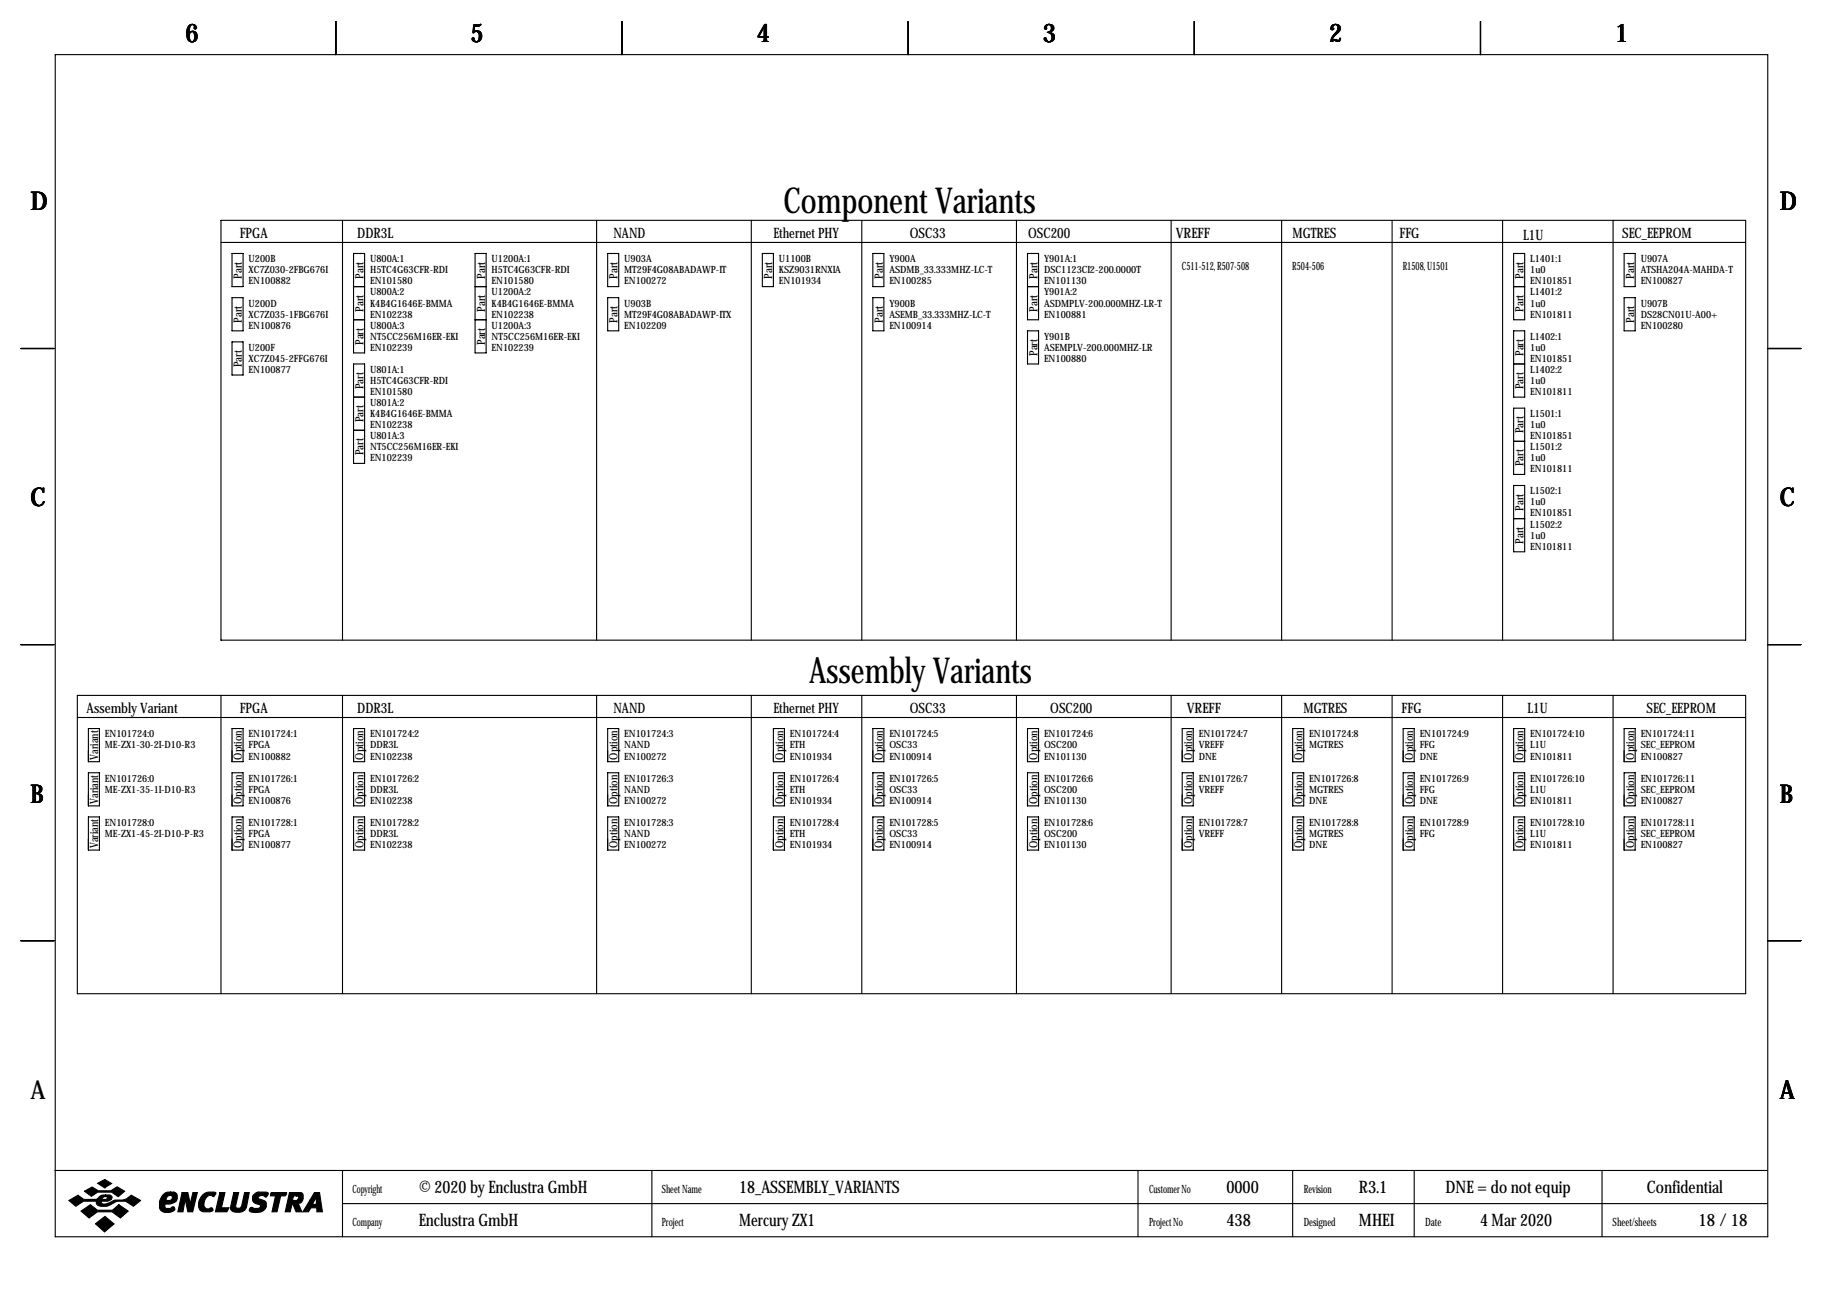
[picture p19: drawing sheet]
<svg xmlns="http://www.w3.org/2000/svg" width="419mm" height="297mm" viewBox="0 0 419 297" stroke-linecap="round" stroke-linejoin="round" font-family="sans-serif">
<defs><g id="words">
<g font-size="8.2">
<text x="180.1" y="48.9">Component Variants</text>
<text x="186" y="157.1">Assembly Variants</text>
</g>
<g font-size="5.9">
<text x="42.7" y="9.8">6</text>
<text x="108.2" y="9.8">5</text>
<text x="174" y="9.8">4</text>
<text x="239.8" y="9.8">3</text>
<text x="305.6" y="9.8">2</text>
<text x="371.3" y="9.8">1</text>
<text x="7" y="48.4">D</text>
<text x="409.2" y="48.4">D</text>
<text x="7" y="116.4">C</text>
<text x="409.2" y="116.4">C</text>
<text x="7" y="184.5">B</text>
<text x="409.2" y="184.5">B</text>
<text x="7" y="252.6">A</text>
<text x="409.2" y="252.6">A</text>
</g>
<g font-size="4">
<text x="96.3" y="274.2">© 2020 by Enclustra GmbH</text>
<text x="169.9" y="274.2">18_ASSEMBLY_VARIANTS</text>
<text x="281.9" y="274.2">0000</text>
<text x="312.4" y="274.2">R3.1</text>
<text x="332.3" y="274.2">DNE = do not equip</text>
<text x="378.6" y="274.2">Confidential</text>
<text x="96.3" y="281.8">Enclustra GmbH</text>
<text x="169.9" y="281.8">Mercury ZX1</text>
<text x="281.9" y="281.8">438</text>
<text x="312.4" y="281.8">MHEI</text>
<text x="340.3" y="281.8">4 Mar 2020</text>
<text x="390.5" y="281.8">18/18</text>
</g>
<g font-size="3.3">
<text x="55.1" y="54.7">FPGA</text>
<text x="82.1" y="54.7">DDR3L</text>
<text x="141" y="54.7">NAND</text>
<text x="177.8" y="54.7">Ethernet PHY</text>
<text x="209.1" y="54.7">OSC33</text>
<text x="236.4" y="54.7">OSC200</text>
<text x="270.3" y="54.7">VREFF</text>
<text x="297.1" y="54.7">MGTRES</text>
<text x="321.7" y="54.7">FFG</text>
<text x="350.2" y="55.2">L1U</text>
<text x="372.9" y="54.7">SEC_EEPROM</text>
<text x="19.9" y="163.9">Assembly Variant</text>
<text x="55.1" y="163.9">FPGA</text>
<text x="82.1" y="163.9">DDR3L</text>
<text x="141" y="163.9">NAND</text>
<text x="177.8" y="163.9">Ethernet PHY</text>
<text x="209.1" y="163.9">OSC33</text>
<text x="241.5" y="163.9">OSC200</text>
<text x="272.8" y="163.9">VREFF</text>
<text x="299.7" y="163.9">MGTRES</text>
<text x="322.2" y="163.9">FFG</text>
<text x="351.2" y="163.9">L1U</text>
<text x="378.5" y="163.9">SEC_EEPROM</text>
</g>
<g font-size="2.6">
<text x="55.6" y="64.1" transform="rotate(-90 55.6 64.1)">Part</text>
<text x="83.6" y="64.1" transform="rotate(-90 83.6 64.1)">Part</text>
<text x="111.5" y="64.1" transform="rotate(-90 111.5 64.1)">Part</text>
<text x="142" y="64.1" transform="rotate(-90 142 64.1)">Part</text>
<text x="177.5" y="64.1" transform="rotate(-90 177.5 64.1)">Part</text>
<text x="202.9" y="64.1" transform="rotate(-90 202.9 64.1)">Part</text>
<text x="238.5" y="64.1" transform="rotate(-90 238.5 64.1)">Part</text>
<text x="271.7" y="62">C511-512, R507-508</text>
<text x="297.1" y="62">R504-506</text>
<text x="322.5" y="62">R1508, U1501</text>
<text x="350.3" y="64.1" transform="rotate(-90 350.3 64.1)">Part</text>
<text x="375.7" y="64.1" transform="rotate(-90 375.7 64.1)">Part</text>
<text x="83.6" y="71.7" transform="rotate(-90 83.6 71.7)">Part</text>
<text x="111.5" y="71.7" transform="rotate(-90 111.5 71.7)">Part</text>
<text x="238.5" y="71.7" transform="rotate(-90 238.5 71.7)">Part</text>
<text x="350.3" y="71.7" transform="rotate(-90 350.3 71.7)">Part</text>
<text x="55.6" y="74.2" transform="rotate(-90 55.6 74.2)">Part</text>
<text x="142" y="74.2" transform="rotate(-90 142 74.2)">Part</text>
<text x="202.9" y="74.2" transform="rotate(-90 202.9 74.2)">Part</text>
<text x="375.7" y="74.2" transform="rotate(-90 375.7 74.2)">Part</text>
<text x="83.6" y="79.3" transform="rotate(-90 83.6 79.3)">Part</text>
<text x="111.5" y="79.3" transform="rotate(-90 111.5 79.3)">Part</text>
<text x="238.5" y="81.9" transform="rotate(-90 238.5 81.9)">Part</text>
<text x="350.3" y="81.9" transform="rotate(-90 350.3 81.9)">Part</text>
<text x="55.6" y="84.4" transform="rotate(-90 55.6 84.4)">Part</text>
<text x="83.6" y="89.5" transform="rotate(-90 83.6 89.5)">Part</text>
<text x="350.3" y="89.5" transform="rotate(-90 350.3 89.5)">Part</text>
<text x="83.6" y="97.1" transform="rotate(-90 83.6 97.1)">Part</text>
<text x="350.3" y="99.6" transform="rotate(-90 350.3 99.6)">Part</text>
<text x="83.6" y="104.7" transform="rotate(-90 83.6 104.7)">Part</text>
<text x="350.3" y="107.3" transform="rotate(-90 350.3 107.3)">Part</text>
<text x="350.3" y="117.4" transform="rotate(-90 350.3 117.4)">Part</text>
<text x="350.3" y="125" transform="rotate(-90 350.3 125)">Part</text>
<text x="22.6" y="174.7" transform="rotate(-90 22.6 174.7)">Variant</text>
<text x="55.6" y="174.7" transform="rotate(-90 55.6 174.7)">Option</text>
<text x="83.6" y="174.7" transform="rotate(-90 83.6 174.7)">Option</text>
<text x="142" y="174.7" transform="rotate(-90 142 174.7)">Option</text>
<text x="180.1" y="174.7" transform="rotate(-90 180.1 174.7)">Option</text>
<text x="202.9" y="174.7" transform="rotate(-90 202.9 174.7)">Option</text>
<text x="238.5" y="174.7" transform="rotate(-90 238.5 174.7)">Option</text>
<text x="274.1" y="174.7" transform="rotate(-90 274.1 174.7)">Option</text>
<text x="299.5" y="174.7" transform="rotate(-90 299.5 174.7)">Option</text>
<text x="324.9" y="174.7" transform="rotate(-90 324.9 174.7)">Option</text>
<text x="350.3" y="174.7" transform="rotate(-90 350.3 174.7)">Option</text>
<text x="375.7" y="174.7" transform="rotate(-90 375.7 174.7)">Option</text>
<text x="22.6" y="184.8" transform="rotate(-90 22.6 184.8)">Variant</text>
<text x="55.6" y="184.8" transform="rotate(-90 55.6 184.8)">Option</text>
<text x="83.6" y="184.8" transform="rotate(-90 83.6 184.8)">Option</text>
<text x="142" y="184.8" transform="rotate(-90 142 184.8)">Option</text>
<text x="180.1" y="184.8" transform="rotate(-90 180.1 184.8)">Option</text>
<text x="202.9" y="184.8" transform="rotate(-90 202.9 184.8)">Option</text>
<text x="238.5" y="184.8" transform="rotate(-90 238.5 184.8)">Option</text>
<text x="274.1" y="184.8" transform="rotate(-90 274.1 184.8)">Option</text>
<text x="299.5" y="184.8" transform="rotate(-90 299.5 184.8)">Option</text>
<text x="324.9" y="184.8" transform="rotate(-90 324.9 184.8)">Option</text>
<text x="350.3" y="184.8" transform="rotate(-90 350.3 184.8)">Option</text>
<text x="375.7" y="184.8" transform="rotate(-90 375.7 184.8)">Option</text>
<text x="22.6" y="195" transform="rotate(-90 22.6 195)">Variant</text>
<text x="55.6" y="195" transform="rotate(-90 55.6 195)">Option</text>
<text x="83.6" y="195" transform="rotate(-90 83.6 195)">Option</text>
<text x="142" y="195" transform="rotate(-90 142 195)">Option</text>
<text x="180.1" y="195" transform="rotate(-90 180.1 195)">Option</text>
<text x="202.9" y="195" transform="rotate(-90 202.9 195)">Option</text>
<text x="238.5" y="195" transform="rotate(-90 238.5 195)">Option</text>
<text x="274.1" y="195" transform="rotate(-90 274.1 195)">Option</text>
<text x="299.5" y="195" transform="rotate(-90 299.5 195)">Option</text>
<text x="324.9" y="195" transform="rotate(-90 324.9 195)">Option</text>
<text x="350.3" y="195" transform="rotate(-90 350.3 195)">Option</text>
<text x="375.7" y="195" transform="rotate(-90 375.7 195)">Option</text>
<text x="81" y="274.2">Copyright</text>
<text x="152.1" y="274.2">Sheet Name</text>
<text x="264.2" y="274.2">Customer No</text>
<text x="299.7" y="274.2">Revision</text>
<text x="81" y="281.8">Company</text>
<text x="152.1" y="281.8">Project</text>
<text x="264.2" y="281.8">Project No</text>
<text x="299.7" y="281.8">Designed</text>
<text x="327.7" y="281.8">Date</text>
<text x="370.7" y="281.8">Sheet/sheets</text>
</g>
<g font-size="2.3">
<text x="57.1" y="60.3">U200B</text>
<text x="57.1" y="62.9">XC7Z030-2FBG676I</text>
<text x="57.1" y="65.4">EN100882</text>
<text x="85.1" y="60.3">U800A:1</text>
<text x="85.1" y="62.9">H5TC4G63CFR-RDI</text>
<text x="85.1" y="65.4">EN101580</text>
<text x="113" y="60.3">U1200A:1</text>
<text x="113" y="62.9">H5TC4G63CFR-RDI</text>
<text x="113" y="65.4">EN101580</text>
<text x="143.5" y="60.3">U903A</text>
<text x="143.5" y="62.9">MT29F4G08ABADAWP-IT</text>
<text x="143.5" y="65.4">EN100272</text>
<text x="179.1" y="60.3">U1100B</text>
<text x="179.1" y="62.9">KSZ9031RNXIA</text>
<text x="179.1" y="65.4">EN101934</text>
<text x="204.5" y="60.3">Y900A</text>
<text x="204.5" y="62.9">ASDMB_33.333MHZ-LC-T</text>
<text x="204.5" y="65.4">EN100285</text>
<text x="240" y="60.3">Y901A:1</text>
<text x="240" y="62.9">DSC1123CI2-200.0000T</text>
<text x="240" y="65.4">EN101130</text>
<text x="351.8" y="60.3">L1401:1</text>
<text x="351.8" y="62.9">1u0</text>
<text x="351.8" y="65.4">EN101851</text>
<text x="377.2" y="60.3">U907A</text>
<text x="377.2" y="62.9">ATSHA204A-MAHDA-T</text>
<text x="377.2" y="65.4">EN100827</text>
<text x="57.1" y="70.5">U200D</text>
<text x="85.1" y="67.9">U800A:2</text>
<text x="85.1" y="70.5">K4B4G1646E-BMMA</text>
<text x="113" y="67.9">U1200A:2</text>
<text x="113" y="70.5">K4B4G1646E-BMMA</text>
<text x="143.5" y="70.5">U903B</text>
<text x="204.5" y="70.5">Y900B</text>
<text x="240" y="67.9">Y901A:2</text>
<text x="240" y="70.5">ASDMPLV-200.000MHZ-LR-T</text>
<text x="351.8" y="67.9">L1401:2</text>
<text x="351.8" y="70.5">1u0</text>
<text x="377.2" y="70.5">U907B</text>
<text x="57.1" y="73">XC7Z035-1FBG676I</text>
<text x="57.1" y="75.6">EN100876</text>
<text x="85.1" y="73">EN102238</text>
<text x="85.1" y="75.6">U800A:3</text>
<text x="113" y="73">EN102238</text>
<text x="113" y="75.6">U1200A:3</text>
<text x="143.5" y="73">MT29F4G08ABADAWP-ITX</text>
<text x="143.5" y="75.6">EN102209</text>
<text x="204.5" y="73">ASEMB_33.333MHZ-LC-T</text>
<text x="204.5" y="75.6">EN100914</text>
<text x="240" y="73">EN100881</text>
<text x="351.8" y="73">EN101811</text>
<text x="377.2" y="73">DS28CN01U-A00+</text>
<text x="377.2" y="75.6">EN100280</text>
<text x="57.1" y="80.6">U200F</text>
<text x="57.1" y="83.2">XC7Z045-2FFG676I</text>
<text x="85.1" y="78.1">NT5CC256M16ER-EKI</text>
<text x="85.1" y="80.6">EN102239</text>
<text x="113" y="78.1">NT5CC256M16ER-EKI</text>
<text x="113" y="80.6">EN102239</text>
<text x="240" y="78.1">Y901B</text>
<text x="240" y="80.6">ASEMPLV-200.000MHZ-LR</text>
<text x="240" y="83.2">EN100880</text>
<text x="351.8" y="78.1">L1402:1</text>
<text x="351.8" y="80.6">1u0</text>
<text x="351.8" y="83.2">EN101851</text>
<text x="57.1" y="85.7">EN100877</text>
<text x="85.1" y="85.7">U801A:1</text>
<text x="85.1" y="88.3">H5TC4G63CFR-RDI</text>
<text x="351.8" y="85.7">L1402:2</text>
<text x="351.8" y="88.3">1u0</text>
<text x="85.1" y="90.8">EN101580</text>
<text x="85.1" y="93.3">U801A:2</text>
<text x="85.1" y="95.9">K4B4G1646E-BMMA</text>
<text x="351.8" y="90.8">EN101811</text>
<text x="351.8" y="95.9">L1501:1</text>
<text x="85.1" y="98.4">EN102238</text>
<text x="85.1" y="101">U801A:3</text>
<text x="351.8" y="98.4">1u0</text>
<text x="351.8" y="101">EN101851</text>
<text x="85.1" y="103.5">NT5CC256M16ER-EKI</text>
<text x="85.1" y="106">EN102239</text>
<text x="351.8" y="103.5">L1501:2</text>
<text x="351.8" y="106">1u0</text>
<text x="351.8" y="108.6">EN101811</text>
<text x="351.8" y="113.7">L1502:1</text>
<text x="351.8" y="116.2">1u0</text>
<text x="351.8" y="118.7">EN101851</text>
<text x="351.8" y="121.3">L1502:2</text>
<text x="351.8" y="123.8">1u0</text>
<text x="351.8" y="126.4">EN101811</text>
<text x="24.1" y="169.5">EN101724:0</text>
<text x="24.1" y="172.1">ME-ZX1-30-2I-D10-R3</text>
<text x="57.1" y="169.5">EN101724:1</text>
<text x="57.1" y="172.1">FPGA</text>
<text x="85.1" y="169.5">EN101724:2</text>
<text x="85.1" y="172.1">DDR3L</text>
<text x="143.5" y="169.5">EN101724:3</text>
<text x="143.5" y="172.1">NAND</text>
<text x="181.6" y="169.5">EN101724:4</text>
<text x="181.6" y="172.1">ETH</text>
<text x="204.5" y="169.5">EN101724:5</text>
<text x="204.5" y="172.1">OSC33</text>
<text x="240" y="169.5">EN101724:6</text>
<text x="240" y="172.1">OSC200</text>
<text x="275.6" y="169.5">EN101724:7</text>
<text x="275.6" y="172.1">VREFF</text>
<text x="301" y="169.5">EN101724:8</text>
<text x="301" y="172.1">MGTRES</text>
<text x="326.4" y="169.5">EN101724:9</text>
<text x="326.4" y="172.1">FFG</text>
<text x="351.8" y="169.5">EN101724:10</text>
<text x="351.8" y="172.1">L1U</text>
<text x="377.2" y="169.5">EN101724:11</text>
<text x="377.2" y="172.1">SEC_EEPROM</text>
<text x="24.1" y="179.7">EN101726:0</text>
<text x="57.1" y="174.6">EN100882</text>
<text x="57.1" y="179.7">EN101726:1</text>
<text x="85.1" y="174.6">EN102238</text>
<text x="85.1" y="179.7">EN101726:2</text>
<text x="143.5" y="174.6">EN100272</text>
<text x="143.5" y="179.7">EN101726:3</text>
<text x="181.6" y="174.6">EN101934</text>
<text x="181.6" y="179.7">EN101726:4</text>
<text x="204.5" y="174.6">EN100914</text>
<text x="204.5" y="179.7">EN101726:5</text>
<text x="240" y="174.6">EN101130</text>
<text x="240" y="179.7">EN101726:6</text>
<text x="275.6" y="174.6">DNE</text>
<text x="275.6" y="179.7">EN101726:7</text>
<text x="301" y="179.7">EN101726:8</text>
<text x="326.4" y="174.6">DNE</text>
<text x="326.4" y="179.7">EN101726:9</text>
<text x="351.8" y="174.6">EN101811</text>
<text x="351.8" y="179.7">EN101726:10</text>
<text x="377.2" y="174.6">EN100827</text>
<text x="377.2" y="179.7">EN101726:11</text>
<text x="24.1" y="182.2">ME-ZX1-35-1I-D10-R3</text>
<text x="57.1" y="182.2">FPGA</text>
<text x="57.1" y="184.8">EN100876</text>
<text x="85.1" y="182.2">DDR3L</text>
<text x="85.1" y="184.8">EN102238</text>
<text x="143.5" y="182.2">NAND</text>
<text x="143.5" y="184.8">EN100272</text>
<text x="181.6" y="182.2">ETH</text>
<text x="181.6" y="184.8">EN101934</text>
<text x="204.5" y="182.2">OSC33</text>
<text x="204.5" y="184.8">EN100914</text>
<text x="240" y="182.2">OSC200</text>
<text x="240" y="184.8">EN101130</text>
<text x="275.6" y="182.2">VREFF</text>
<text x="301" y="182.2">MGTRES</text>
<text x="301" y="184.8">DNE</text>
<text x="326.4" y="182.2">FFG</text>
<text x="326.4" y="184.8">DNE</text>
<text x="351.8" y="182.2">L1U</text>
<text x="351.8" y="184.8">EN101811</text>
<text x="377.2" y="182.2">SEC_EEPROM</text>
<text x="377.2" y="184.8">EN100827</text>
<text x="24.1" y="189.9">EN101728:0</text>
<text x="57.1" y="189.9">EN101728:1</text>
<text x="85.1" y="189.9">EN101728:2</text>
<text x="143.5" y="189.9">EN101728:3</text>
<text x="181.6" y="189.9">EN101728:4</text>
<text x="204.5" y="189.9">EN101728:5</text>
<text x="240" y="189.9">EN101728:6</text>
<text x="275.6" y="189.9">EN101728:7</text>
<text x="301" y="189.9">EN101728:8</text>
<text x="326.4" y="189.9">EN101728:9</text>
<text x="351.8" y="189.9">EN101728:10</text>
<text x="377.2" y="189.9">EN101728:11</text>
<text x="24.1" y="192.4">ME-ZX1-45-2I-D10-P-R3</text>
<text x="57.1" y="192.4">FPGA</text>
<text x="57.1" y="194.9">EN100877</text>
<text x="85.1" y="192.4">DDR3L</text>
<text x="85.1" y="194.9">EN102238</text>
<text x="143.5" y="192.4">NAND</text>
<text x="143.5" y="194.9">EN100272</text>
<text x="181.6" y="192.4">ETH</text>
<text x="181.6" y="194.9">EN101934</text>
<text x="204.5" y="192.4">OSC33</text>
<text x="204.5" y="194.9">EN100914</text>
<text x="240" y="192.4">OSC200</text>
<text x="240" y="194.9">EN101130</text>
<text x="275.6" y="192.4">VREFF</text>
<text x="301" y="192.4">MGTRES</text>
<text x="301" y="194.9">DNE</text>
<text x="326.4" y="192.4">FFG</text>
<text x="351.8" y="192.4">L1U</text>
<text x="351.8" y="194.9">EN101811</text>
<text x="377.2" y="192.4">SEC_EEPROM</text>
<text x="377.2" y="194.9">EN100827</text>
</g>
</g></defs>
<g fill="none" stroke="#000" stroke-width=".25">
<path d="M12.7 12.6h393.7v271.7h-393.7zM77.2 4.9v7.7M143 4.9v7.7M208.8 4.9v7.7M274.6 4.9v7.7M340.4 4.9v7.7M50.8 50.7h350.5v96.5h-350.5zM50.8 55.7h350.5M53.3 58.3h2.6v7.6h-2.6zM78.7 50.7v96.5M81.3 58.3h2.5v22.8h-2.5zM109.2 58.3h2.6v22.8h-2.6z"/>
<path d="M137.2 50.7v96.5M139.7 58.3h2.5v7.6h-2.5zM172.7 50.7v96.5M175.3 58.3h2.5v7.6h-2.5zM198.1 50.7v96.5M200.7 58.3h2.5v7.6h-2.5zM233.7 50.7v96.5M236.2 58.3h2.6v15.2h-2.6zM269.2 50.7v96.5M294.6 50.7v96.5M320 50.7v96.5M345.4 50.7v96.5"/>
<path d="M348 58.3h2.5v15.2h-2.5zM370.8 50.7v96.5M373.4 58.3h2.5v7.6h-2.5zM53.3 68.4h2.6v7.7h-2.6zM53.3 78.6h2.6v7.6h-2.6zM81.3 65.9h2.5M81.3 73.5h2.5M109.2 65.9h2.6M109.2 73.5h2.6M139.7 68.4h2.5v7.7h-2.5zM200.7 68.4h2.5v7.7h-2.5zM236.2 65.9h2.6"/>
<path d="M236.2 76.1h2.6v7.6h-2.6zM348 65.9h2.5M348 76.1h2.5v15.2h-2.5zM373.4 68.4h2.5v7.7h-2.5zM4.8 80.1h7.6M81.3 83.7h2.5v22.8h-2.5zM81.3 91.3h2.5M81.3 98.9h2.5M348 83.7h2.5M348 93.8h2.5v15.3h-2.5zM406.4 80.1h7.6M348 111.6h2.5v15.3h-2.5z"/>
<path d="M348 101.5h2.5M348 119.2h2.5M4.8 148.2h7.6M17.8 159.9h383.5v68.6h-383.5zM50.8 159.9v68.6M78.7 159.9v68.6M137.2 159.9v68.6M172.7 159.9v68.6M198.1 159.9v68.6M233.7 159.9v68.6M269.2 159.9v68.6M294.6 159.9v68.6"/>
<path d="M320 159.9v68.6M345.4 159.9v68.6M370.8 159.9v68.6M406.4 148.2h7.6M17.8 165h383.5M20.3 167.5h2.6v7.6h-2.6zM20.3 177.7h2.6v7.6h-2.6zM53.3 167.5h2.6v7.6h-2.6zM53.3 177.7h2.6v7.6h-2.6zM81.3 167.5h2.5v7.6h-2.5zM81.3 177.7h2.5v7.6h-2.5zM139.7 167.5h2.5v7.6h-2.5z"/>
<path d="M139.7 177.7h2.5v7.6h-2.5zM177.8 167.5h2.5v7.6h-2.5zM177.8 177.7h2.5v7.6h-2.5zM200.7 167.5h2.5v7.6h-2.5zM200.7 177.7h2.5v7.6h-2.5zM236.2 167.5h2.6v7.6h-2.6zM236.2 177.7h2.6v7.6h-2.6zM271.8 167.5h2.5v7.6h-2.5zM271.8 177.7h2.5v7.6h-2.5zM297.2 167.5h2.5v7.6h-2.5zM297.2 177.7h2.5v7.6h-2.5zM322.6 167.5h2.5v7.6h-2.5z"/>
<path d="M322.6 177.7h2.5v7.6h-2.5zM348 167.5h2.5v7.6h-2.5zM348 177.7h2.5v7.6h-2.5zM373.4 167.5h2.5v7.6h-2.5zM373.4 177.7h2.5v7.6h-2.5zM20.3 187.8h2.6v7.6h-2.6zM53.3 187.8h2.6v7.6h-2.6zM81.3 187.8h2.5v7.6h-2.5zM139.7 187.8h2.5v7.6h-2.5zM177.8 187.8h2.5v7.6h-2.5zM200.7 187.8h2.5v7.6h-2.5zM236.2 187.8h2.6v7.6h-2.6z"/>
<path d="M271.8 187.8h2.5v7.6h-2.5zM297.2 187.8h2.5v7.6h-2.5zM322.6 187.8h2.5v7.6h-2.5zM348 187.8h2.5v7.6h-2.5zM373.4 187.8h2.5v7.6h-2.5zM4.8 216.3h7.6M406.4 216.3h7.6M12.6 269.1h393.7M78.7 269.1v15.2M78.7 276.7h327.6M149.9 269.1v15.2M261.6 269.1v15.2"/>
<path d="M297.2 269.1v15.2M325.1 269.1v15.2M368.3 269.1v15.2"/>
</g>
<g fill="#000" stroke="#000" stroke-width=".25">
<path d="M15.8 276l2.1-1.2 1.4 1h2.8l.3-.2a1.77 1.77 0 0 1 1.9-.9v.4l-.6 .2-.2 .5h.9l.3-.6-.4-.1v-.4h.9a.59 .59 0 0 1 .6 .7l-.2 .4-.8 .4h-1.4l-.1 .1 .1 .4a3.2 3.2 0 0 0 2.7-.7l.3-.1a4 4 0 0 0 3.8-1.1l2.1 1.2-1.6 1.3a4 4 0 0 0-5.5-.2 2.66 2.66 0 0 1-2.9-.2l-.1-.7h-3l-1.8 1.1zM19.4 273.9l1.8-1 1.4 .9h2.9l1.4-.9 1.8 1-1.5 1.2-1.5-1h-3.2l-1.5 .9zM22.5 272l1.6-.8 1.6 .9-1.6 1zM18.6 278.4l2.2-1.4 1.6 1.2h3.5l1.4-1.2 2.2 1.4-1.8 1.6-1.9-1.4h-3.4l-1.9 1.4zM37.4 274.7a1.75 1.75 0 0 1 1.8-.6v.7a.82 .82 0 0 0-.8 1.2h.6a.6 .6 0 0 0 .6-.5 .6 .6 0 0 0-.4-.7v-.7h.8l.5 .3a1.61 1.61 0 0 1 0 1.7 1.61 1.61 0 0 1-1.5 .7h-1v.9l.2 .1h.9l.7-.4 .4 .4a1.06 1.06 0 0 1-1.3 1 1.82 1.82 0 0 1-2.2-1.1 3.5 3.5 0 0 1 .7-3zM41.9 274.2h1.3l.5 2.6 .6-2.6h1.1l-1.1 4.4h-1.1l-.6-2.9-.5 2.9h-1.2zM46.7 274.6a2.78 2.78 0 0 1 2.9-.4l-.4 .9a1.32 1.32 0 0 0-2.1 .8l-.2 .8a.98 .98 0 0 0 1.1 1.2 .55 .55 0 0 1 .6-.2 .55 .55 0 0 1 .4 .6l-.7 .3-1.8-.1a1.79 1.79 0 0 1-.8-2.3zM50.5 274.2h1.2l-.8 3.5h1.7l-.4 .9h-2.7zM53.7 274.2h1.2l-.7 3.1a.73 .73 0 0 0 .7 .5 .73 .73 0 0 0 .7-.6l.6-3h1.1l-.7 3.4a2.28 2.28 0 0 1-3.6 .4v-.4zM58.3 274.7l.8-.6h2.1l.5 .2v.2l-.6 .7a.96 .96 0 0 0-1-.4 .96 .96 0 0 0-.8 .6l1.7 .8a1.71 1.71 0 0 1-.1 1.8 1.71 1.71 0 0 1-1.7 .8l-1.4-.2a.51 .51 0 0 1-.4-.7 .51 .51 0 0 1 .8-.2l1 .1a.52 .52 0 0 0 .6-.2 .52 .52 0 0 0-.2-.7 1.39 1.39 0 0 1-1.4-.6 1.39 1.39 0 0 1 .1-1.6zM62.2 274.4l.2-.2h3.5l-.1 .4-.3 .3h-1l-.8 3.7h-1.2l.8-3.7h-1.1zM66.5 274.2h1.7v.7h-.7l-.2 1.1h.9l.3-.3a.44 .44 0 0 0 .1-.5 .44 .44 0 0 0-.4-.3v-.7h1l.3 .2 .2 .3v.9a1.03 1.03 0 0 1-1.2 1l.9 2h-1.3l-.8-1.8h-.1l-.5 1.8h-1.1z"/>
<path d="M72.3 274.2h1.2l.6 4.4h-1.3v-.9h-1.3l-.6 .9h-1.3l1.7-2.7h1l-.4 .8 .2 .2h.4l.2-.2v-1.5l-.4 .7h-1zM21.9 281.3l2.2-1.6 2.1 1.7-2.2 1.8z"/>
</g>
<use href="#words"/>
</svg>
